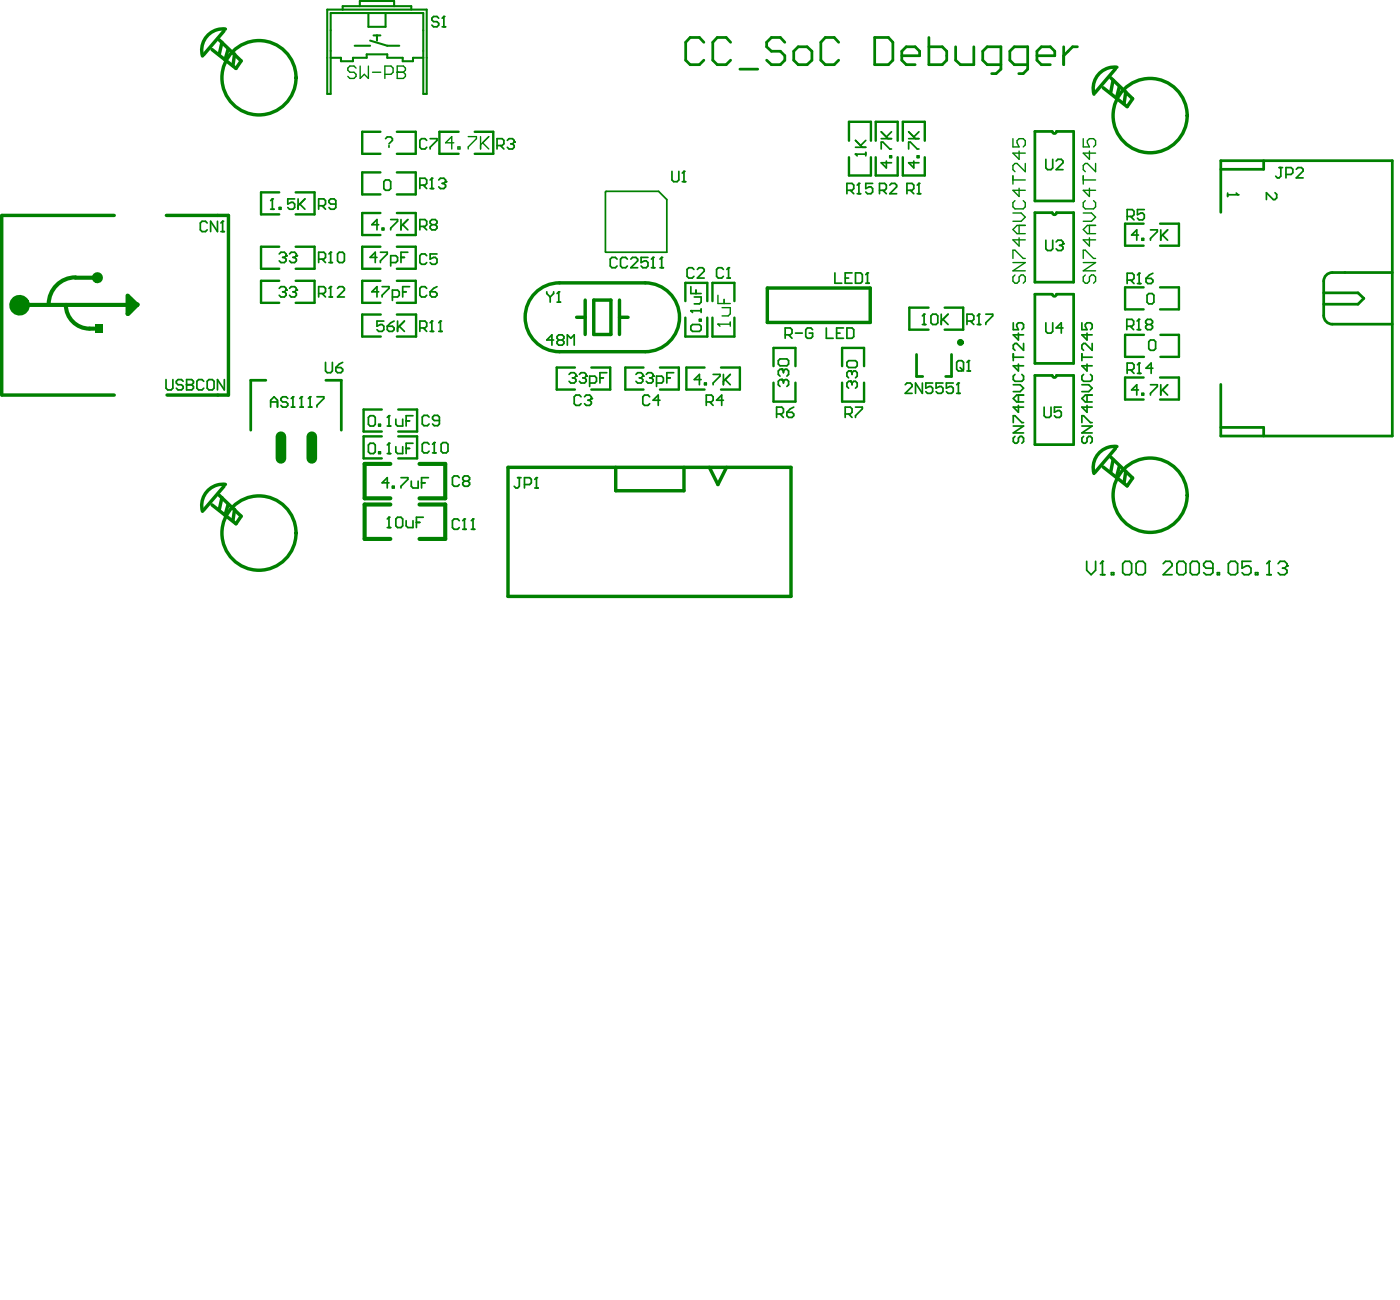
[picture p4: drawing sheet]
<svg xmlns="http://www.w3.org/2000/svg" width="103mm" height="96mm" viewBox="0 0 103 96" stroke-linecap="round" stroke-linejoin="round" font-family="sans-serif">
<path d="M5.6 20.4h1.4M6.6 24.2h.3M9.4 21.7v1.4l.2-.3v-.8M9.4 21.8l.7 .6M10.1 22.4h-8.4M10.1 22.4l-.7 .7M28.7 37.1h-1.9v2.5h1.9M28.7 34.1h-1.9v2.5h1.9M30.9 37.1h1.9v2.5h-1.9M30.9 34.1h1.9v2.5h-1.9" fill="none" stroke="#008000" stroke-width=".3"/>
<g fill="none" stroke="#008000" stroke-width=".25">
<path d="M.1 15.8v13.3M.2 15.8h8.2M12.2 15.8h4.6v13.3h-4.5M16.1 2.9l1.6 1.6-.3 .5-1.8-1.4M16.3 3.1l-.2 .9M16.5 2.3l-1.5 1.7M16.8 3.6l-.2 .8M17.3 4l-.2 .8M81.7 5.7l1.6 1.6-.4 .5-1.7-1.3M81.9 5.9l-.2 .9M82.1 5.1l-1.5 1.7M82.4 6.4l-.2 .8"/>
<path d="M82.8 6.8l-.1 .8M.2 29.1h8.2M16.1 36.4l1.6 1.6-.3 .5-1.8-1.4M16.3 36.6l-.2 .9M16.5 35.8l-1.5 1.7M16.8 37.1l-.2 .8M17.3 37.5l-.2 .8M37.4 34.4h20.8v9.5h-20.8zM41.2 25.9h6.3M41.2 20.8h6.3M42.4 23.3h.7M43.1 22.1v2.5"/>
<path d="M43.7 22.1h1.3v2.5h-1.3zM45.3 34.4v1.7h5v-1.7M45.6 23.3h.6M45.6 22.1v2.5M52.2 34.4l.6 1.2 .7-1.2M56.5 21.2h7.5v2.5h-7.5zM81.7 33.6l1.6 1.6-.4 .5-1.7-1.4M81.9 33.8l-.2 .9M82.1 33l-1.5 1.7M82.4 34.3l-.2 .8M82.8 34.7l-.1 .8"/>
</g>
<g fill="none" stroke="#008000" stroke-width=".18">
<path d="M20.5 18.1h-1.3v1.7h1.3M20.5 14.1h-1.3v1.7h1.3M21.8 18.1h1.3v1.7h-1.3M21.8 14.1h1.3v1.7h-1.3M28 18.1h-1.3v1.7h1.3M28 15.7h-1.3v1.6h1.3M28 12.7h-1.3v1.6h1.3M28 9.7h-1.3v1.6h1.3M29.2 18.1h1.4v1.7h-1.4M29.2 15.7h1.4v1.6h-1.4M29.2 12.7h1.4v1.6h-1.4M29.2 9.7h1.4v1.6h-1.4"/>
<path d="M33.7 9.7h-1.4v1.6h1.4M34.9 9.7h1.4v1.6h-1.4M62.5 10.3v-1.3h1.6v1.3M62.5 11.6v1.3h1.6v-1.3M64.4 10.3v-1.3h1.7v1.3M64.4 11.6v1.3h1.7v-1.3M66.4 10.3v-1.3h1.6v1.3M66.4 11.6v1.3h1.6v-1.3M84.1 16.4h-1.3v1.7h1.3M85.4 16.4h1.3v1.7h-1.3M20.5 20.7h-1.3v1.6h1.3M21.8 20.7h1.3v1.6h-1.3"/>
<path d="M28 20.7h-1.3v1.6h1.3M28 23.1h-1.3v1.7h1.3M28.1 32.1h-1.3v1.6h1.3M28.1 30.1h-1.3v1.6h1.3M29.2 20.7h1.4v1.6h-1.4M29.2 23.1h1.4v1.7h-1.4M29.3 32.1h1.4v1.6h-1.4M29.3 30.1h1.4v1.6h-1.4M42.3 27h-1.3v1.6h1.3M43.5 27h1.4v1.6h-1.4M47.3 27h-1.3v1.6h1.3M48.6 27h1.3v1.6h-1.3"/>
<path d="M50.4 23.4v1.4h1.6v-1.4M50.4 22.1v-1.3h1.6v1.3M51.8 27h-1.3v1.6h1.3M52.4 23.4v1.4h1.6v-1.4M52.4 22.1v-1.3h1.6v1.3M53.1 27h1.3v1.6h-1.3M56.9 26.9v-1.3h1.6v1.3M56.9 28.1v1.4h1.6v-1.4M62 26.9v-1.3h1.6v1.3M62 28.1v1.4h1.6v-1.4M68.3 22.6h-1.4v1.6h1.4M69.5 22.6h1.4v1.6h-1.4"/>
<path d="M84.1 21.1h-1.3v1.7h1.3M84.1 27.8h-1.3v1.6h1.3M84.2 24.6h-1.4v1.6h1.4M85.4 21.1h1.3v1.7h-1.3M85.4 27.8h1.3v1.6h-1.3M85.4 24.6h1.3v1.6h-1.3"/>
</g>
<path d="M24.1 .7h7.3v6.2h-.3v-5.9h-6.8v5.9h-.2zM24.3 4.2h.8v.3h.9v-.3h1v-.2h1.5v.2h1.1v.3h.8v-.3h.7M25.2 .7v-.2h5.1v.2M26.1 3.4h1.1M26.5 .5v-.4h2.5v.4M27.1 1v1h1.3v-1M27.2 3l1.3 .4h.9M27.5 2.6h.5M27.7 2.6v.4" fill="none" stroke="#008000" stroke-width=".15"/>
<path d="M44.6 14.1h3.9l.6 .6v3.9l-4.6-.1z" fill="none" stroke="#008000" stroke-width=".13"/>
<g fill="none" stroke="#008000" stroke-width=".2">
<path d="M77.4 15.6h-1.3v5.2h2.9v-5.2h-1.3M77.4 9.7h-1.3v5.1h2.9v-5.1h-1.3M89.8 15.6v-3.8h12.6v20.3h-12.6v-3.8M93 11.8v.7h-3.2M19.6 28h-1.2v3.6M24 28h1.1v3.6M67.4 26.1v1.6h.5M70 26.1v1.6h-.4M77.4 27.6h-1.3v5.1h2.9v-5.1h-1.3M77.4 21.6h-1.3v5.1h2.9v-5.1h-1.3M89.8 31.4h3.2v.7M97.4 21.5h2.5l.4 .4-.4 .5h-2.5"/>
<path d="M97.4 20.7v2.5M98 20h4.4M98 23.8h4.4"/>
</g>
<path d="M20.7 32.1v1.6M22.9 32.1v1.6" fill="none" stroke="#008000" stroke-width=".78"/>
<g fill="#008000">
<path d="M7.1 20.3h.2v.2h-.2z" fill-rule="evenodd"/>
<path d="M1 22.1h.9v.7h-.9z" fill-rule="evenodd"/>
<path d="M7 23.8h.5v.7h-.5z" fill-rule="evenodd"/>
</g>
<g fill="none" stroke="#008000" stroke-width=".13">
<path d="M15.2 16.4l-.1-.1h-.2l-.2 .1v.5l.2 .1h.2l.1-.1M16 16.3v.7l-.5-.7v.7M16.3 17h.2M16.4 16.3h.1M16.4 16.3v.7M16.4 16.3l-.1 .1M19.9 15.4h.3M20 14.6h.1M20 14.6v.8M20 14.6l-.1 .2M20.5 15.3h.2v.1h-.2zM20.5 18.7l.2-.1h.2l.1 .2"/>
<path d="M20.8 18.9h.1M20.9 18.9l.1 .2-.1 .2h-.2l-.2-.1M21 18.8h.1M21 18.8l-.1 .1M21.3 18.7l.1-.1h.3l.1 .2M21.6 18.9h.1M21.7 14.6h-.5v.4l.2-.1 .3 .1v.3l-.1 .1h-.3l-.1-.1M21.7 18.9l.1 .2-.1 .2h-.3l-.1-.1M21.8 18.8h.1M21.8 18.8l-.1 .1M21.9 14.6v.8M22.1 15l.3 .4"/>
<path d="M22.4 14.6l-.5 .5M23.4 15.1h.4l.2-.1v-.2l-.2-.2h-.4v.8M23.4 19.1h.4l.2-.2v-.2l-.2-.1h-.4v.7M23.7 19.1l.3 .2M23.7 15.1l.3 .3M24.2 19.3h.3M24.3 18.6h.1M24.3 18.6v.7M24.3 18.6l-.1 .1M24.7 15h-.4l-.1-.1 .1-.3h.3l.1 .2v.5l-.1 .1h-.3l-.1-.1M25 18.6h.2l.1 .1v.5l-.1 .1h-.2l-.2-.1v-.5zM27.7 18.9h-.5l.4-.3v.7"/>
<path d="M27.9 16.5h-.5l.3-.4v.8M28 18.6h.5v.1l-.5 .5v.1M28.1 16.8h.1v.1h-.1zM28.4 10.2l.1-.1h.2l.2 .1v.1l-.3 .3M28.4 13.2h.2l.1 .2v.5l-.1 .1h-.2l-.2-.1v-.5zM28.6 10.7v.1M28.7 19.3h.4l.2-.1v-.3l-.2-.1h-.4v.8M28.7 16.1h.6v.2l-.6 .5v.1M29.5 18.9h.3M29.5 16.1v.8M29.6 16.5l.4 .4M30 18.6h-.5v.7"/>
<path d="M30 16.1l-.5 .6M30.9 13.6h.4l.1-.1v-.3l-.1-.1h-.4v.8M30.9 16.7h.4l.1-.2v-.2l-.1-.2h-.4v.8M31.1 13.6l.3 .3M31.1 16.7l.3 .2M31.4 10.3l-.1-.1h-.3l-.1 .1v.5l.1 .2h.3l.1-.2M31.4 18.8l-.1-.1h-.3l-.1 .1v.5l.1 .1h.3l.1-.1M31.6 10.2h.6v.1l-.6 .5v.2M31.6 13.9h.3M31.8 13.1h.1M31.8 16.5l-.2-.1 .2-.3h.2l.2 .2-.2 .2M31.8 16.5l-.2 .2 .2 .2h.2l.2-.1-.2-.3"/>
<path d="M31.8 13.1l-.2 .1M31.8 13.1v.8M31.8 16.5h.2M32.2 18.7h-.6v.4l.3-.2 .3 .2v.2l-.2 .1h-.2l-.2-.1M32.3 13.2l.1-.1h.3l.1 .3M32.3 1.3l-.1-.1h-.3l-.1 .1 .1 .3h.3l.1 .1-.1 .3h-.3l-.1-.2M32.5 13.5h.2M32.5 2h.3M32.7 1.2h.1M32.7 13.5l.1 .1-.1 .3h-.3l-.1-.2M32.7 1.2v.8M32.7 1.2l-.2 .1"/>
<path d="M32.8 13.4h.1M32.8 13.4l-.1 .1M36.6 10.7h.3l.2-.1v-.3l-.2-.1h-.3v.8M36.8 10.7l.3 .3M37.3 10.3l.2-.1h.2l.1 .3M37.6 10.6h.1M37.7 10.6l.1 .1-.1 .3h-.2l-.2-.2M37.8 10.5h.1M37.8 10.5l-.1 .1M45.4 19.1l-.1-.2h-.3l-.1 .2v.5l.1 .1h.3l.1-.1M46.2 19.1l-.2-.2h-.2l-.1 .2v.5l.1 .1h.2l.2-.1M46.4 19.1l.1-.2h.3l.1 .2v.1l-.5 .5h.5"/>
<path d="M47.7 18.9h-.5v.4l.2-.1 .3 .1v.3l-.1 .1h-.3l-.1-.1M47.9 19.7h.3M48.1 18.9h.1M48.1 18.9v.8M48.1 18.9l-.2 .2M48.6 19.7h.2M48.7 18.9h.1M48.7 18.9v.8M48.7 18.9l-.1 .2M49.4 12.6v.6l.2 .2h.2l.1-.2v-.6M50.2 13.4h.3M50.3 12.6h.1"/>
<path d="M50.3 12.6v.8M50.3 12.6l-.1 .1M51.1 19.8l-.2-.1h-.2l-.1 .1v.5l.1 .1h.2l.2-.1M51.3 19.8l.1-.1h.3l.1 .1v.1l-.5 .5h.5M53.2 19.8l-.1-.1h-.2l-.2 .1v.5l.2 .1h.2l.1-.1M53.6 19.7h.1M53.6 19.7v.7M53.6 19.7l-.1 .1M62.3 14h.4l.1-.1v-.3l-.1-.1h-.4v.7M62.6 14l.2 .2M62.9 11.3h.1M62.9 11.3h.8"/>
<path d="M62.9 11.3l.2 .2M62.9 10.8h.8M62.9 10.3l.6 .5M63.1 14.2h.2M63.2 13.5h.1M63.2 13.5l-.1 .1M63.2 13.5v.7M63.7 11.2v.3M63.7 10.3l-.4 .4M64.2 13.5h-.5v.4l.3-.2 .2 .2v.2l-.1 .1h-.3l-.1-.1M64.7 14h.4l.1-.1v-.3l-.1-.1h-.4v.7M64.8 10.2h.8"/>
<path d="M64.8 11v-.5h.2l.5 .5h.1M64.8 9.7l.5 .5M65 14l.2 .2M65.2 11.8v.5l-.4-.3h.8M65.5 13.6l.1-.1h.2l.2 .1v.1l-.5 .5h.5M65.5 11.5h.1v.1h-.1zM65.6 9.7l-.4 .4M66.7 14h.4l.1-.1v-.3l-.1-.1h-.4v.7M66.9 10.2h.7M66.9 11v-.5h.1l.5 .5h.1M66.9 9.7l.5 .5M67 14l.2 .2"/>
<path d="M67.2 11.8v.5l-.3-.3h.7M67.5 14.2h.2M67.5 11.5h.1v.1h-.1zM67.6 13.5h.1M67.6 13.5l-.1 .1M67.6 13.5v.7M67.6 9.7l-.4 .4M77 11.7v.6l.1 .2h.2l.2-.2v-.6M77 17.7v.6l.1 .1h.2l.2-.1v-.6M77.7 17.8l.1-.1h.3l.1 .2M77.7 11.8l.1-.1h.3l.1 .1v.2l-.5 .5h.5M78 18h.1"/>
<path d="M78.1 18l.1 .2-.1 .2h-.3l-.1-.1M78.2 17.9h.1M78.2 17.9l-.1 .1M82.9 15.9h.4l.1-.1v-.3l-.1-.1h-.4v.8M83.2 15.9l.2 .3M83.8 17.3h-.5l.3-.4v.8M84 17.5h.1v.2h-.1zM84.2 15.4h-.5v.4l.2-.1 .3 .1v.2l-.1 .2h-.3l-.1-.2M84.7 16.9h.5v.1l-.5 .5v.2M85.4 16.9v.8M85.5 17.3l.4 .4M85.9 16.9l-.5 .5"/>
<path d="M90.3 14.2v.2M90.3 14.3h.8M91 14.2l.1 .1M91.1 14.3h.1M93.8 14.2l.1 .1v.3l-.1 .1h-.1l-.5-.5v.5M94.1 12.3h.3M94.2 12.3v.7l-.1 .1-.2-.1M94.6 12.8h.4l.1-.1v-.2l-.1-.2h-.4v.8M95.4 12.5l.1-.2h.3l.1 .2v.1l-.5 .5h.5M12.2 27.9v.6l.1 .2h.3l.1-.2v-.6M13.5 28l-.1-.1h-.3l-.1 .1 .1 .3h.3l.1 .1-.1 .3h-.3l-.1-.2M13.7 28.3h.1"/>
<path d="M13.7 27.9h.4l.1 .1-.1 .3 .1 .2-.1 .2h-.4zM13.7 28.3h.4M15 28l-.1-.1h-.3l-.1 .1v.5l.1 .2h.3l.1-.2M15.4 27.9h.2l.1 .1v.5l-.1 .2h-.2l-.2-.2v-.5zM16.5 27.9v.8l-.5-.8v.8M19.9 29.6h.5M19.9 29.9v-.5l.3-.2 .2 .2v.5M20.5 21.2l.2-.1h.2l.1 .2M20.8 21.5h.1M20.9 21.5l.1 .1-.1 .2h-.2l-.2-.1M21 21.3h.1M21 21.3l-.1 .2"/>
<path d="M21.2 29.3l-.2-.1h-.2l-.1 .1 .1 .3h.2l.2 .1-.2 .2h-.2l-.1-.1M21.3 21.2l.1-.1h.3l.1 .2M21.4 29.9h.3M21.6 29.2h.1M21.6 29.2v.7M21.6 29.2l-.2 .1M21.6 21.5h.1M21.7 21.5l.1 .1-.1 .2h-.3l-.1-.1M21.8 21.3h.1M21.8 21.3l-.1 .2M22.1 29.9h.2M22.2 29.2h.1"/>
<path d="M22.2 29.2v.7M22.2 29.2l-.1 .1M22.7 29.9h.2M22.8 29.2h.1M22.8 29.2v.7M22.8 29.2l-.1 .1M23.3 29.2h.5v.1l-.5 .5v.1M23.4 21.6h.4l.2-.1v-.3l-.2-.1h-.4v.7M23.7 21.6l.3 .2M24 26.6v.7l.1 .1h.2l.2-.1v-.7M24.2 21.8h.3M24.3 21.1h.1"/>
<path d="M24.3 21.1l-.1 .1M24.3 21.1v.7M24.7 27h.4l.1 .3-.1 .1h-.3l-.1-.1zM24.8 21.2l.2-.1h.2l.1 .1v.1l-.5 .5h.5M25.2 26.6l-.5 .4M27.2 30.6h.3l.1 .1v.5l-.1 .1h-.3l-.1-.1v-.5zM27.2 32.6h.3l.1 .1v.5l-.1 .2h-.3l-.1-.2v-.5zM27.9 31.2h.1v.1h-.1zM27.9 21.5h-.5l.3-.4v.7M27.9 33.2h.1v.2h-.1zM28.1 21.1h.5v.1l-.5 .5v.1M28.2 23.6h-.5v.4l.3-.1 .2 .1v.2l-.1 .2h-.2l-.2-.2"/>
<path d="M28.5 31.3h.2M28.5 24h.4l.1 .2-.1 .2h-.3l-.1-.2zM28.5 38.8h.2M28.5 33.4h.2M28.6 38h.1M28.6 32.6h.1M28.6 30.6h.1M28.6 35.5h-.5l.4-.4v.8M28.6 30.6v.7M28.6 32.6v.8M28.6 38v.8M28.6 38l-.1 .2"/>
<path d="M28.6 32.6l-.1 .1M28.6 30.6l-.1 .1M28.9 35.8h.1v.1h-.1zM28.9 21.8h.4l.1-.1v-.2l-.1-.2h-.4v.8M29 23.6l-.5 .4M29.1 30.8v.4l.2 .1h.3v-.5M29.1 32.9v.3l.2 .2h.3v-.5M29.3 38h.2l.1 .2v.5l-.1 .1h-.2l-.2-.1v-.5zM29.3 23.6v.8M29.4 24l.4 .4M29.5 35.1h.5v.2l-.5 .5v.1M29.6 21.5h.3"/>
<path d="M29.8 23.6l-.5 .5M29.9 38.3v.4l.1 .1h.4v-.5M29.9 33h.2M29.9 31h.2M30.1 21.1h-.5v.7M30.3 35.4v.4l.1 .1h.4v-.5M30.4 32.6h-.5v.8M30.4 30.6h-.5v.7M30.6 38.4h.3M30.9 24.1h.4l.1-.1v-.3l-.1-.1h-.4v.8M31 35.5h.3M31.1 24.1l.3 .3"/>
<path d="M31.1 38h-.5v.8M31.4 21.2l-.1-.1h-.3l-.1 .1v.5l.1 .1h.3l.1-.1M31.5 35.1h-.5v.8M31.6 30.7l-.2-.2h-.2l-.1 .2v.5l.1 .1h.2l.2-.1M31.6 32.7l-.2-.2h-.2l-.1 .2v.5l.1 .1h.2l.2-.1M31.6 21.5h.4l.2 .2-.2 .1h-.2l-.2-.1zM31.6 24.4h.3M31.8 23.6h.1M31.8 23.6v.8M31.8 23.6l-.2 .1M31.8 33.3h.3M32 32.5h.1"/>
<path d="M32 32.5v.8M32 32.5l-.2 .2M32.2 21.1l-.6 .4M32.3 24.4h.2M32.3 30.9h-.3l-.2-.1 .2-.3h.2l.1 .2v.5l-.1 .1h-.2l-.2-.1M32.4 23.6h.1M32.4 23.6v.8M32.4 23.6l-.1 .1M32.6 32.5h.2l.2 .2v.5l-.2 .1h-.2l-.1-.1v-.5zM33.8 35.1l-.1-.1h-.3l-.1 .1v.5l.1 .2h.3l.1-.2M33.8 38.3l-.1-.1h-.3l-.1 .1v.5l.1 .1h.3l.1-.1M34 38.9h.3"/>
<path d="M34.2 38.2h.1M34.2 35.4l-.2-.1 .2-.3h.2l.2 .1-.2 .3M34.2 35.4l-.2 .1 .2 .3h.2l.2-.2-.2-.2M34.2 35.4h.2M34.2 38.2v.7M34.2 38.2l-.2 .1M34.7 38.9h.2M34.8 38.2h.1M34.8 38.2v.7M34.8 38.2l-.1 .1M38.1 35.1h.2M38.2 35.1v.7l-.1 .1-.3-.1"/>
<path d="M38.6 35.6h.4l.1-.1v-.2l-.1-.2h-.4v.8M39.3 35.9h.3M39.5 35.1h.1M39.5 35.1l-.2 .2M39.5 35.1v.8M40.2 21.5v.1l.3 .2M40.5 21.8v.4M40.7 25h-.5l.4-.4v.8M40.7 21.5v.1l-.2 .2M41 22.2h.2M41.1 21.5h.1M41.1 25h.3"/>
<path d="M41.1 25l-.1-.1 .1-.3h.3l.1 .2-.1 .2M41.1 25l-.1 .1 .1 .3h.3l.1-.1-.1-.3M41.1 21.5v.7M41.1 21.5l-.1 .1M41.7 25.4v-.8l.3 .3 .2-.3v.8M41.9 27.5l.1-.1h.2l.2 .3M42.1 27.8h.1M42.2 27.8l.2 .1-.2 .3h-.2l-.1-.2M42.4 27.7h.1M42.4 27.7l-.2 .1M42.6 27.5l.2-.1h.2l.1 .3M42.8 29.2l-.2-.1h-.2l-.2 .1v.5l.2 .1h.2l.2-.1"/>
<path d="M42.9 27.8h.1M43 29.2l.1-.1h.3l.1 .2M43 27.8l.1 .1-.1 .3h-.2l-.2-.2M43.1 27.7h.1M43.1 27.7l-.1 .1M43.3 29.4h.1M43.4 29.4l.1 .2-.1 .2h-.3l-.1-.1M43.4 28.2h.4l.1-.2v-.2l-.1-.1h-.4v.7M43.5 29.3h.1M43.5 29.3l-.1 .1M44.1 27.8h.3M44.6 27.4h-.5v.8"/>
<path d="M46.8 27.5l.1-.1h.3l.1 .3M47 27.8h.2M47.2 27.8l.1 .1-.1 .3h-.3l-.1-.2M47.3 27.7h.1M47.3 27.7l-.1 .1M47.6 27.5l.1-.1h.2l.2 .3M47.8 29.2l-.1-.1h-.3l-.1 .1v.5l.1 .1h.3l.1-.1M47.8 27.8h.1M47.9 27.8l.2 .1-.2 .3h-.2l-.1-.2M48.1 27.7h.1M48.1 27.7l-.2 .1M48.3 28.2h.4l.1-.2v-.2l-.1-.1h-.4v.7"/>
<path d="M48.6 29.4h-.5l.3-.3v.7M49.1 27.8h.2M49.6 27.4h-.5v.8M50.8 22.9h.1M50.8 21.1v.5h.8M50.8 22.9l.2 .1M50.8 22.9h.8M51 23.9h.5l.1 .1v.2l-.1 .2h-.5l-.2-.2v-.2zM51.1 21.8h.5v.4l-.1 .1h-.4M51.2 21.3v.3M51.5 23.5h.1v.1h-.1zM51.6 27.9h-.5l.4-.4v.8"/>
<path d="M51.6 22.7v.3M51.8 28.2h.2v.1h-.2zM52 29.6h.3l.2-.2v-.2l-.2-.1h-.3v.7M52.2 29.6l.3 .2M52.5 27.5h.5v.2l-.5 .5v.1M53.2 29.4h-.5l.4-.3v.7M53.2 27.5v.8M53.4 27.9l.3 .4M53.5 20.4h.2M53.7 27.5l-.5 .5M57.1 30.4h.4l.1-.1v-.2l-.1-.2h-.4v.8M57.4 26.4h.5l.1 .1v.3l-.1 .1h-.5l-.1-.1v-.3z"/>
<path d="M57.4 30.4l.2 .3M57.5 27.9h.1M57.5 27.2h.1M57.5 27.9l-.2 .1v.3l.1 .1M57.5 27.2l-.2 .1v.2l.1 .2M57.5 27.9l.1 .1M57.5 27.2l.1 .1M57.6 28l.2-.1 .2 .1v.3l-.1 .1M57.6 27.3v.1M57.6 28v.2M57.6 27.3l.2-.1 .2 .1v.2l-.1 .2M57.8 24.6h.4l.1-.1v-.3l-.1-.1h-.4v.8"/>
<path d="M57.9 30.3h.4l.1 .3-.1 .1h-.3l-.1-.1zM58 24.6l.3 .3M58.4 29.9l-.5 .4M58.5 24.5h.5M59.8 24.2l-.1-.1h-.3l-.1 .1v.6l.1 .1h.3l.1-.1v-.3h-.3M60.8 24.1v.8h.5M61.4 20.1v.7h.5M61.6 24.5h.2M62.1 24.1h-.5v.8h.5M62.2 30.4h.4l.1-.1v-.2l-.1-.2h-.4v.8M62.2 20.4h.2M62.3 24.1h.4l.1 .1v.6l-.1 .1h-.4z"/>
<path d="M62.4 26.5h.5l.2 .1v.3l-.2 .1h-.5l-.1-.1v-.3zM62.4 30.4l.3 .3M62.6 28h.1M62.6 27.3h.1M62.6 28l-.3 .2v.2l.1 .1M62.6 27.3l-.3 .1v.3l.1 .1M62.6 28l.1 .2M62.6 27.3l.1 .1M62.7 28.2l.1-.2 .3 .2v.2l-.2 .1M62.7 27.4l.1-.1 .3 .1v.3l-.2 .1M62.7 20.1h-.5v.7h.5M62.7 27.4v.1"/>
<path d="M62.7 28.2v.1M62.9 29.9h.6v.2l-.6 .5v.1M62.9 20.1h.4l.2 .1v.5l-.2 .1h-.4zM63.7 20.8h.3M63.8 20.1h.1M63.8 20.1v.7M63.8 20.1l-.1 .1M66.6 28.3l.1-.1h.3l.1 .1v.1l-.5 .5h.5M67.9 23.9h.2M67.9 28.2v.7l-.5-.7v.7M68 23.1h.1M68 23.1v.8"/>
<path d="M68 23.1l-.1 .1M68.6 23.1h.3l.1 .1v.5l-.1 .2h-.3l-.1-.2v-.5zM68.6 28.2h-.5v.3l.3-.1 .2 .1v.3l-.1 .1h-.3l-.1-.1M69.3 23.1v.8M69.4 28.2h-.5v.3l.2-.1 .3 .1v.3l-.1 .1h-.3l-.1-.1M69.4 23.5l.4 .4M69.8 23.1l-.5 .5M70.1 28.2h-.5v.3l.3-.1 .2 .1v.3l-.1 .1h-.2l-.2-.1M70.4 28.9h.2M70.5 28.2h.1M70.5 26.5h.3l.1 .1v.6l-.1 .1h-.3l-.1-.1v-.6zM70.5 28.2l-.1 .1"/>
<path d="M70.5 28.2v.7M70.6 27l.3 .3M71.1 27.3h.3M71.1 23.6h.4l.2-.1v-.3l-.2-.1h-.4v.8M71.3 26.5h.1M71.3 26.5v.8M71.3 26.5l-.2 .1M71.4 23.6l.3 .3M71.9 23.9h.3M72 23.1h.1M72 23.1l-.1 .1M72 23.1v.8"/>
<path d="M72.5 23.1h.5v.1l-.5 .5v.2M74.6 31.3h.7l-.7 .5h.7M74.6 31.1v-.5h.1l.5 .5h.1M74.6 28.3h.5l.2 .2-.2 .3h-.5M74.6 26.3h.7M74.6 23.7v.5h.3l-.1-.2 .1-.3h.3l.1 .2v.2l-.1 .1M74.6 26v.5M74.7 32.1l-.1 .1v.3l.2 .1 .1-.1v-.3l.3-.1 .1 .1v.3l-.1 .1M74.7 27.5l-.1 .2v.2l.1 .1h.5l.1-.1v-.2l-.1-.2M74.9 26.8v.5l-.3-.4h.7M74.9 29.8v.5l-.3-.4h.7M74.9 24.5v.5l-.3-.4h.7"/>
<path d="M74.9 29.1v.5M75.3 29.1h-.5l-.2 .2 .2 .3h.5M75.3 25.3v.5l-.5-.5-.2 .1v.2l.1 .2M76.8 29.9v.7l.2 .1h.2l.1-.1v-.7M77 23.7v.7l.1 .1h.2l.2-.1v-.7M78.1 29.9h-.5v.4l.4-.1 .1 .1v.3l-.1 .1h-.3l-.1-.1M78.2 24.1h-.5l.4-.4v.8M79.6 31.3h.8l-.8 .5h.8M79.6 23.7v.5h.4l-.1-.2 .1-.3h.2l.2 .2v.2l-.2 .1M79.6 26v.5M79.6 31.1v-.5h.1l.5 .5h.2M79.6 28.3h.5l.3 .2-.3 .3h-.5"/>
<path d="M79.6 26.3h.8M79.7 32.1l-.1 .1v.3l.3 .1 .1-.1v-.3l.2-.1 .2 .1v.3l-.2 .1M79.7 27.5l-.1 .2v.2l.1 .1h.5l.2-.1v-.2l-.2-.2M80 26.8v.5l-.4-.4h.8M80 24.5v.5l-.4-.4h.8M80 29.1v.5M80 29.8v.5l-.4-.4h.8M80.4 29.1h-.5l-.3 .2 .3 .3h.5M80.4 25.3v.5l-.5-.5-.3 .1v.2l.1 .2M82.9 24h.4l.1-.1v-.3l-.1-.1h-.4v.7M82.9 20.6h.4l.1-.1v-.3l-.1-.1h-.4v.8M82.9 27.2h.4l.1-.1v-.3l-.1-.1h-.4v.8"/>
<path d="M83.2 24l.2 .2M83.2 27.2l.2 .3M83.2 20.6l.2 .3M83.7 24.2h.2M83.7 27.5h.2M83.7 20.9h.2M83.8 28.7h-.5l.3-.4v.8M83.8 23.5h.1M83.8 23.5l-.1 .1M83.8 23.5v.7M83.8 26.7h.1M83.8 20.1h.1"/>
<path d="M83.8 26.7l-.1 .1M83.8 20.1v.8M83.8 26.7v.8M83.8 20.1l-.1 .1M84 28.9h.1v.2h-.1zM84.3 20.5h.4l.1 .2-.1 .2h-.3l-.1-.2zM84.4 23.9l-.1 .1 .1 .2h.3l.1-.1-.1-.2M84.4 23.9h.3M84.4 23.9l-.1-.2 .1-.2h.3l.1 .1-.1 .3M84.5 21.6h.3l.1 .1v.5l-.1 .1h-.3l-.1-.1v-.5zM84.7 25h.2l.1 .1v.5l-.1 .2h-.2l-.2-.2v-.5zM84.7 28.3h.5v.1l-.5 .5v.2"/>
<path d="M84.8 27.1h-.5l.4-.4v.8M84.8 20.1l-.5 .4M85.4 28.3v.8M85.5 28.7l.4 .4M85.9 28.3l-.5 .5M80 41.3v.6l.3 .4 .3-.4v-.6M81 42.3h.3M81.1 41.3h.1M81.1 41.3v1M81.1 41.3l-.1 .2M81.8 42.1h.2v.2h-.2zM82.8 41.3h.3l.2 .2v.6l-.2 .2h-.3l-.2-.2v-.6z"/>
<path d="M83.8 41.3h.3l.2 .2v.6l-.2 .2h-.3l-.2-.2v-.6zM85.6 41.5l.2-.2h.3l.1 .2v.1l-.6 .7h.6M86.7 41.3h.4l.2 .2v.6l-.2 .2h-.4l-.1-.2v-.6zM87.7 41.3h.4l.1 .2v.6l-.1 .2h-.4l-.1-.2v-.6zM89.2 41.8h-.5l-.1-.2v-.1l.1-.2h.4l.1 .2v.6l-.1 .2h-.4l-.1-.2M89.6 42.1h.1v.2h-.1zM90.6 41.3h.3l.2 .2v.6l-.2 .2h-.3l-.2-.2v-.6zM92 41.3h-.6v.5l.3-.2h.2l.1 .2v.3l-.1 .2h-.4l-.1-.2M92.4 42.1h.2v.2h-.2zM93.2 42.3h.3M93.4 41.3h.1M93.4 41.3v1"/>
<path d="M93.4 41.3l-.2 .2M94 41.5l.2-.2h.3l.2 .2v.1M94.4 41.8h.1M94.5 41.8l.2 .1v.2l-.2 .2h-.3l-.2-.2M94.7 41.6h.1M94.7 41.6l-.2 .2"/>
</g>
<g fill="none" stroke="#008000" stroke-width=".1">
<path d="M26.2 5l-.2-.1h-.3l-.1 .1v.2l.1 .1h.3l.2 .2v.1l-.2 .2h-.3l-.1-.2M26.5 4.9v.9l.3-.3 .3 .3v-.9M27.4 5.3h.6M28.3 5.5h.5l.1-.2v-.3l-.1-.1h-.5v.9M29.2 5.3h.1M29.2 4.9h.5l.1 .1v.2l-.1 .1 .1 .2v.1l-.1 .2h-.5zM29.2 5.3h.5M33.4 10.5h-.6l.4-.5v1M33.7 10.8h.1v.2h-.1zM34.5 10h.6v.2l-.6 .6v.2M35.4 10v1M35.5 10.5l.5 .5"/>
<path d="M36 10l-.6 .7M74.5 19.3h.9l-.9 .6h.9M74.5 19v-.6h.2l.6 .6h.1M74.5 15.7h.6l.3 .3-.3 .3h-.6M74.5 13.2h.9M74.5 10.2v.6h.5l-.2-.3v-.2l.2-.1h.3l.1 .1v.4l-.1 .1M74.5 12.9v.6M74.7 14.8l-.2 .1v.3l.2 .2h.6l.1-.2v-.3l-.1-.1M75 17.5v.6l-.5-.5h.9M75 13.8v.6l-.5-.4h.9M75 11.1v.6l-.5-.4h.9M75 16.6v.6"/>
<path d="M75.4 16.6h-.6l-.3 .3 .3 .3h.6M75.4 12v.6l-.6-.6h-.1l-.2 .2v.3l.2 .1M79.7 10.2v.6h.5l-.2-.3v-.2l.2-.1h.3l.1 .1v.4l-.1 .1M79.7 12.9v.6M79.7 19v-.6h.2l.6 .6h.1M79.7 19.3h.9l-.9 .6h.9M79.7 15.7h.6l.3 .3-.3 .3h-.6M79.7 13.2h.9M79.9 14.8l-.2 .1v.3l.2 .2h.6l.1-.2v-.3l-.1-.1M80.2 11.1v.6l-.5-.4h.9M80.2 13.8v.6l-.5-.4h.9M80.2 16.6v.6"/>
<path d="M80.2 17.5v.6l-.5-.5h.9M80.6 12v.6l-.6-.6h-.1l-.2 .2v.3l.2 .1M80.6 16.6h-.6l-.3 .3 .3 .3h.6M52.8 23.8h.1M52.8 23.8h.9M52.8 23.8l.2 .2M52.8 21.7v.6h.9M53.1 22.6h.6v.5l-.1 .1h-.5M53.3 22v.3M53.7 23.7v.3M74.7 20.2l-.2 .2v.3l.2 .1h.1l.2-.1v-.3l.1-.2h.2l.1 .2v.3l-.1 .1M79.9 20.2l-.2 .2v.3l.2 .1h.1l.2-.1v-.3l.1-.2h.2l.1 .2v.3l-.1 .1"/>
</g>
<g fill="none" stroke="#008000" stroke-width=".2">
<path d="M51.8 3.1l-.3-.3h-.7l-.3 .3v1.3l.3 .4h.7l.3-.4M53.8 3.1l-.4-.3h-.6l-.4 .3v1.3l.4 .4h.6l.4-.4M54.4 5.1h1.4M57.7 3.1l-.3-.3h-.6l-.4 .3v.3l.4 .4h.6l.3 .3v.3l-.3 .4h-.6l-.4-.4M58.7 3.4h.7l.3 .4v.6l-.3 .4h-.7l-.3-.4v-.6zM61.7 3.1l-.3-.3h-.7l-.3 .3v1.3l.3 .4h.7l.3-.4M64.4 2.8h1l.3 .3v1.3l-.3 .4h-1zM66.4 4.1h1.3v-.3l-.4-.4h-.6l-.3 .4v.6l.3 .4h.6M68.3 2.8v2h1l.4-.4v-.6l-.4-.4h-1M70.3 3.4v1l.4 .4h1v-1.4M73.6 4.8h-1l-.3-.4v-.6l.3-.4h1v1.7l-.3 .3h-.3M75.6 4.8h-1l-.3-.4v-.6l.3-.4h1v1.7l-.3 .3h-.3"/>
<path d="M76.3 4.1h1.3v-.3l-.3-.4h-.7l-.3 .4v.6l.3 .4h.7M77.4 15.6l.2 .2 .1-.2M77.4 9.7l.2 .1 .1-.1M78.3 3.4v1.4M79.3 3.4h-.4l-.6 .7M77.4 27.6l.2 .2 .1-.2M77.4 21.6l.2 .2 .1-.2M97.4 23.2a.63 .63 0 0 0 .6 .6M98 20a.63 .63 0 0 0-.6 .7"/>
</g>
<g fill="none" stroke="#008000" stroke-width=".25">
<path d="M16.6 2.1a1.57 1.57 0 0 0-1.7 2M82.2 4.9a1.57 1.57 0 0 0-1.7 2M16.6 35.6a1.57 1.57 0 0 0-1.7 2M41.2 20.8a2.53 2.53 0 0 0-2.6 2.5 2.53 2.53 0 0 0 2.6 2.6M47.5 20.8a2.53 2.53 0 0 1 2.5 2.5 2.53 2.53 0 0 1-2.5 2.6M82.2 32.8a1.57 1.57 0 0 0-1.7 2"/>
<circle cx="19.1" cy="5.7" r="2.73"/>
<circle cx="84.6" cy="8.5" r="2.73"/>
<circle cx="19.1" cy="39.2" r="2.73"/>
<circle cx="70.7" cy="25.2" r=".13"/>
<circle cx="84.6" cy="36.4" r="2.73"/>
</g>
<path d="M1.7 22.5v-.2l-.2-.1-.2 .2 .3 .2M1.7 22a.48 .48 0 0 0-.7 .4 .48 .48 0 0 0 .7 .5 .48 .48 0 0 0 .1-.8M2 22.1a.61 .61 0 0 0-1.1 0 .61 .61 0 0 0 .5 1 .61 .61 0 0 0 .6-.9M4.8 22.4a1.74 1.74 0 0 0 1.8 1.8M5.6 20.4a1.97 1.97 0 0 0-2 2M7 20.6l-.1-.1 .1-.2 .1-.1h.2l.1 .2v.2l-.3 .1" fill="none" stroke="#008000" stroke-width=".3"/>
</svg>
